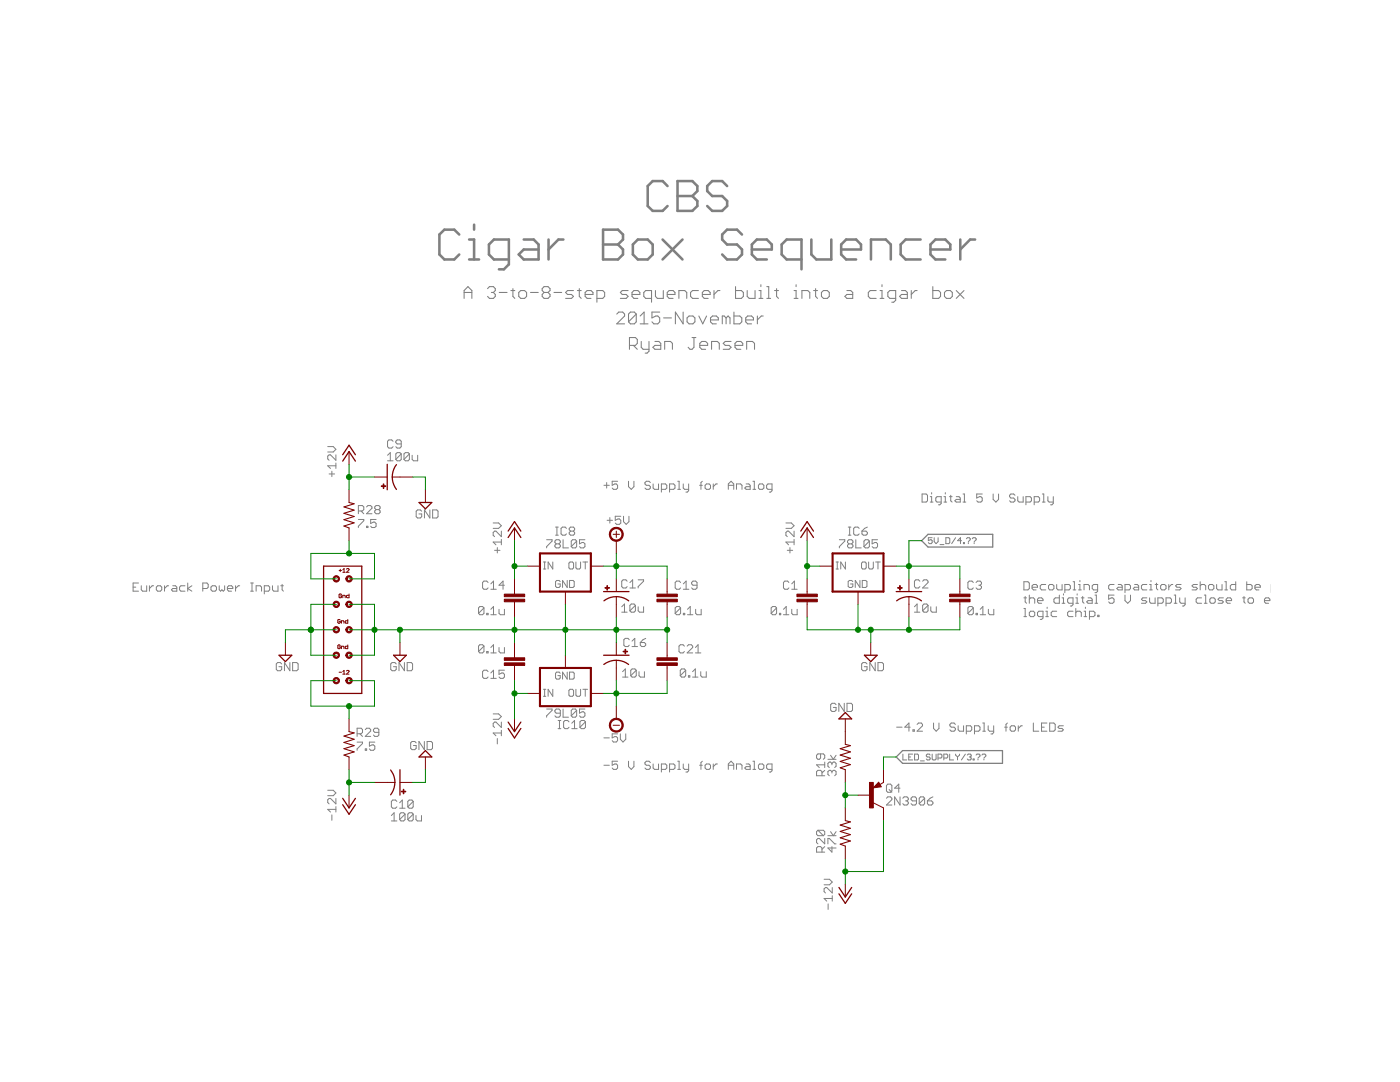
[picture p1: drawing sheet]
<svg xmlns="http://www.w3.org/2000/svg" width="279mm" height="216mm" viewBox="0 0 279 216" stroke-linecap="round" stroke-linejoin="round" font-family="sans-serif">
<g fill="none" stroke="#808080" stroke-width=".2">
<path d="M65.4 89.1h1.1l.5 .6-.5 .5h-1.1M65.7 94.6h1.1M66.2 94v1.1M67 90.8v1l-1-1h-.3l-.3 .2v.6l.3 .2M67 92.4v1.1M67 92.9h-1.6l.6 .6M77.3 90.8l.6-.5v1.6M77.3 91.9h1.1M78.4 88.1l-.2-.3h-.6l-.3 .3v1l.3 .3h.6l.2-.3M80.1 90.6v1.1l-.3 .2h-.5l-.3-.2M80.1 88.6h-.8l-.3-.3v-.2l.3-.3h.5l.3 .3v1l-.3 .3h-.5l-.3-.3M80.1 90.6l-.3-.3h-.5l-.3 .3v1.1"/>
<path d="M80.1 90.6l-1.1 1.1M81.7 90.6v1.1l-.3 .2h-.5l-.3-.2M81.7 90.6l-.3-.3h-.5l-.3 .3v1.1M81.7 90.6l-1.1 1.1M82.3 90.8v.9l.2 .2h.9v-1.1M120.5 96.8h1.1M121.1 96.3v1.1M123.3 96h-1.1v.8l.5-.2h.3l.3 .2v.6l-.3 .2h-.6l-.2-.2M125.4 96v1.1l.6 .5 .5-.5v-1.1M129.8 96.3l-.3-.3h-.5l-.3 .3v.3l.3 .2h.5l.3 .3v.3l-.3 .2h-.5l-.3-.2M130.3 96.6v.8l.3 .2h.8v-1M132 97.6h.8l.3-.2v-.6l-.3-.2h-.8v1.6"/>
<path d="M133.6 97.6h.8l.3-.2v-.6l-.3-.2h-.8v1.6M135.3 96h.2v1.6M135.3 97.6h.5M136.4 96.6v.8l.2 .2h.8M137.4 96.6v1.3l-.2 .3h-.3M139.6 96.8h.6M140.2 96l-.3 .3v1.3M141 96.6h.5l.3 .2v.6l-.3 .2h-.5l-.3-.2v-.6zM142.3 96.6v1M143.2 96.6h-.3l-.6 .5M145.4 96.8h1M145.4 97.6v-1l.5-.6 .5 .6v1"/>
<path d="M147 97.6v-1h.8l.3 .2v.8M148.9 96.6h.5l.3 .2v.8h-.8l-.3-.2 .3-.3h.8M150.3 96h.2v1.6M150.3 97.6h.5M151.6 96.6h.6l.2 .2v.6l-.2 .2h-.6l-.2-.2v-.6zM154.1 97.6h-.8l-.3-.2v-.6l.3-.2h.8v1.3l-.3 .3h-.3M184 98.6h.8l.3 .2v1.1l-.3 .3h-.8zM185.7 99.1h.2v1.1M185.9 98.3v.3M188.4 99.1h.3v1.1M188.7 98.3v.3M189.5 99.1h.5"/>
<path d="M189.7 98.8v1.1l.3 .3M190.8 99.1h.6l.2 .3v.8h-.8l-.2-.3 .2-.2h.8M192.2 98.6h.3v1.6M196 98.6h-1.1v.8l.6-.3h.2l.3 .3v.5l-.3 .3h-.5l-.3-.3M198.2 98.6v1.1l.6 .5 .5-.5v-1.1M202.6 98.8l-.3-.2h-.6l-.2 .2v.3l.2 .3h.6l.3 .3v.2l-.3 .3h-.6l-.2-.3M203.1 99.1v.8l.3 .3h.8v-1.1M208 98.6h.3v1.6M209.1 99.1v.8l.3 .3h.8M210.2 99.1v1.4l-.3 .2h-.2M26.6 117.2h.5M27.6 116.3h-1v1.7h1"/>
<path d="M28.2 116.9v.8l.3 .3h.8v-1.1M29.8 116.9v1.1M30.6 116.9h-.2l-.6 .5M31.2 117.2l.3-.3h.5l.3 .3v.5l-.3 .3h-.5l-.3-.3zM32.8 116.9v1.1M33.7 116.9h-.3l-.6 .5M34.5 116.9h.5l.3 .3v.8h-.8l-.3-.3 .3-.3h.8M36.9 116.9h-.8l-.3 .3v.5l.3 .3h.8M37.5 116.3v1.7M38.3 116.9l-.8 .5 .8 .6M40.5 117.4h.8l.3-.2v-.6l-.3-.3h-.8v1.7M42.1 117.2l.3-.3h.5l.3 .3v.5l-.3 .3h-.5l-.3-.3z"/>
<path d="M43.8 116.9v.8l.2 .3 .3-.3 .3 .3 .2-.3v-.8M45.4 117.4h1.1v-.2l-.3-.3h-.5l-.3 .3v.5l.3 .3h.5M47 116.9v1.1M47.8 116.9h-.2l-.6 .5M50 116.3h.6M50 118h.6M50.3 116.3v1.7M51.1 118v-1.1h.8l.3 .3v.8M52.7 118h.9l.2-.3v-.5l-.2-.3h-.9v1.6M54.4 116.9v.8l.3 .3h.8v-1.1M56 116.9h.6M56.3 116.6v1.1l.3 .3"/>
<path d="M71.5 103.7h1.1v.2l-1.1 1.1v.3M71.5 102h.8l.3-.3v-.5l-.3-.3h-.8v1.6M72.1 102l.5 .5M73.2 105h.2v.3h-.2zM73.2 101.2l.2-.3h.6l.2 .3v.2l-1 1.1h1M75.1 103.7h-1.1v.8l.5-.3h.3l.3 .3v.5l-.3 .3h-.6l-.2-.3M75.1 101.7l-.3-.3v-.2l.3-.3h.5l.3 .3v.2l-.3 .3M75.1 101.7l-.3 .3v.2l.3 .3h.5l.3-.3v-.2l-.3-.3M75.1 101.7h.5M84.2 102l-.3-.3h-.6l-.2 .3v1.1l.2 .3h.6l.3-.3v-.5h-.6M85.8 101.7v1.7l-1.1-1.7v1.7M86.3 101.7h.9l.2 .3v1.1l-.2 .3h-.9z"/>
<path d="M97.4 116.2l-.3-.2h-.5l-.3 .2v1.1l.3 .3h.5l.3-.3M98 116.5l.5-.5v1.6M98 117.6h1M98.4 104.4h1.1l.6 .5-.6 .5h-1.1M98.7 109.8h1.1M99.3 109.3v1M100.1 108.2h-1.7l.6 .5M100.1 106v1.1l-1.1-1.1h-.3l-.3 .3v.5l.3 .3M100.1 107.6v1.1M100.7 116.8h-1.1l.8-.8v1.6M108.5 113.5h.4M108.5 112.1h.4"/>
<path d="M108.7 112.1v1.4M109.1 107.7h1.1v.3l-1.1 1.1v.2M110.3 112.1v1.4l-.9-1.4v1.4M110.9 106.8h.5M110.9 105.2h.5M111 108.5l-.3-.3v-.2l.3-.3h.5l.3 .3v.2l-.3 .3M111 108.5l-.3 .3v.3l.3 .2h.5l.3-.2v-.3l-.3-.3M111 108.5h.5M111.1 105.2v1.6M111.8 116.1l-.2-.3h-.5l-.2 .3v.9l.2 .2h.5l.2-.2v-.5h-.5M112.4 107.7v1.6h1.1M113.1 105.4l-.3-.2h-.6l-.2 .2v1.1l.2 .3h.6l.3-.3"/>
<path d="M113.2 115.8v1.4l-.9-1.4v1.4M113.5 112.4l.3-.3h.4l.3 .3v.9l-.3 .2h-.4l-.3-.2zM113.7 115.8h.7l.2 .3v.9l-.2 .2h-.7zM113.9 106h.5M113.9 106l-.3 .3v.2l.3 .3h.5l.3-.3v-.2l-.3-.3M113.9 106l-.3-.3v-.3l.3-.2h.5l.3 .2v.3l-.3 .3M114.9 112.1v1.2l.3 .2h.4l.3-.2v-1.2M115.1 108l-.3-.3h-.5l-.3 .3v1.1M115.1 108v1.1l-.3 .2h-.5l-.3-.2M115.1 108l-1.1 1.1M116.3 112.1h1M116.7 107.7h-1v.8l.5-.3h.3l.2 .3v.6l-.2 .2h-.6l-.2-.2"/>
<path d="M116.8 112.1v1.4M121.2 103.8h1M121.7 103.3v1.1M123.9 103h-1.1v.8l.5-.3h.3l.3 .3v.6l-.3 .2h-.5l-.3-.2M124.4 103v1.1l.6 .5 .5-.5v-1.1M125.2 116l-.3-.3h-.5l-.3 .3v1.1l.3 .2h.5l.3-.2M125.7 117.3h1.1M125.7 116.2l.6-.5v1.6M127.4 115.7h1v.3l-1 1.1v.2M135.8 116.2l-.2-.2h-.6l-.3 .2v1.1l.3 .3h.6l.2-.3M136.4 117.6h1.1M136.4 116.5l.5-.5v1.6"/>
<path d="M139.1 116.8h-.8l-.3-.3v-.3l.3-.2h.5l.3 .2v1.1l-.3 .3h-.5l-.3-.3M156.8 104.4h1.1l.6 .5-.6 .5h-1.1M157.1 109.8h1.1M157.4 116.2l-.2-.2h-.6l-.2 .2v1.1l.2 .3h.6l.2-.3M157.6 109.3v1M158 117.6h1.1M158 116.5l.5-.5v1.6M158.5 108.2h-1.7l.6 .5M158.5 106v1.1l-1.1-1.1h-.3l-.3 .3v.5l.3 .3M158.5 107.6v1.1M166.9 113.5h.4M166.9 112.1h.4"/>
<path d="M167.1 112.1v1.4M167.5 107.7h1.1v.3l-1.1 1.1v.2M168.7 112.1v1.4l-.9-1.4v1.4M169.3 106.8h.5M169.3 105.2h.5M169.4 108.5l-.3-.3v-.2l.3-.3h.6l.2 .3v.2l-.2 .3M169.4 108.5l-.3 .3v.3l.3 .2h.6l.2-.2v-.3l-.2-.3M169.4 108.5h.6M169.6 105.2v1.6M170.2 116.1l-.2-.3h-.5l-.2 .3v.9l.2 .2h.5l.2-.2v-.5h-.5M170.8 107.7v1.6h1.1M171.5 105.4l-.3-.2h-.6l-.2 .2v1.1l.2 .3h.6l.3-.3"/>
<path d="M171.6 115.8v1.4l-.9-1.4v1.4M171.9 112.4l.3-.3h.4l.3 .3v.9l-.3 .2h-.4l-.3-.2zM172 106h.8l.3 .3v.2l-.3 .3h-.5l-.3-.3zM172.1 115.8h.7l.2 .3v.9l-.2 .2h-.7zM173.1 105.2l-.5 .2-.6 .6M173.4 112.1v1.2l.2 .2h.5l.2-.2v-1.2M173.5 108l-.3-.3h-.5l-.3 .3v1.1M173.5 108v1.1l-.3 .2h-.5l-.3-.2M173.5 108l-1.1 1.1M174.8 112.1h.9M175.1 107.7h-1v.8l.5-.3h.3l.2 .3v.6l-.2 .2h-.6l-.2-.2M175.2 112.1v1.4"/>
<path d="M183.6 116l-.3-.3h-.5l-.3 .3v1.1l.3 .2h.5l.3-.2M184.1 116l.3-.3h.6l.2 .3v.2l-1.1 1.1h1.1M185.7 100.2h.5M186 107.3h-.7v.6l.4-.2 .3 .2v.4l-.2 .2h-.3l-.2-.2M186.4 107.3v.8l.4 .4 .4-.4v-.8M187.6 108.7h.8M187.8 100.2h-.8l-.2-.3v-.5l.2-.3h.8v1.4l-.2 .2h-.3M188.4 100.2h.5M188.8 107.3h.6l.1 .2v.8l-.1 .2h-.6zM190.7 107.3l-.8 1.2M191.9 107.9h-.8l.6-.6v1.2M192.2 100.2h.5"/>
<path d="M192.3 108.3h.2v.2h-.2zM192.9 107.5l.2-.2h.3l.2 .2v.2l-.3 .4M193.3 108.3v.2M194 107.5l.2-.2h.4l.2 .2v.2l-.4 .4M194.2 116.2l-.2-.2h-.6l-.2 .2v1.1l.2 .3h.6l.2-.3M194.4 108.3v.2M194.8 116.2l.3-.2h.5l.3 .2v.3l-.3 .3M195.3 116.8h.3M195.6 116.8l.3 .3v.2l-.3 .3h-.5l-.3-.3M204.3 116.1h.8l.3 .3v1l-.3 .3h-.8zM204.3 119.3h.6M204.6 119v1.1l.3 .3"/>
<path d="M204.7 100.2h.9l.2-.3v-.5l-.2-.3h-.9v1.6M205.4 118.7v1.7M205.4 119.6l.3-.3h.5l.3 .3v.8M206 117.2h1.1v-.3l-.3-.3h-.6l-.2 .3v.5l.2 .3h.6M206.4 100.2h.8l.3-.3v-.5l-.3-.3h-.8v1.6M207.1 119.8h1.1v-.2l-.3-.3h-.6l-.2 .3v.5l.2 .3h.6M208 100.2h.6M208.7 116.6h-.8l-.3 .3v.5l.3 .3h.8M209.5 116.6h.6l.2 .3v.5l-.2 .3h-.6l-.2-.3v-.5zM210.9 116.6v.8l.3 .3h.8v-1.1M211.4 118.7v1.7h-.8l-.3-.3v-.5l.3-.3h.8M212 119.3h.2v1.1"/>
<path d="M212.2 118.5v.2M212.5 117.7h.8l.3-.3v-.5l-.3-.3h-.8v1.7M214.2 117.7h.5M214.2 116.1h.2v1.6M214.7 119.3h.3v1.1M215 118.5v.2M215.2 117.7h.6M215.2 116.6h.3v1.1M215.5 115.8v.3M215.8 119.3h.5M216.1 119v1.1l.2 .3M216.3 117.7v-1.1h.8l.3 .3v.8"/>
<path d="M217.1 119.3h.6l.3 .3v.8h-.9l-.2-.3 .2-.3h.9M218.5 118.7h.3v1.7M219.1 117.7h-.9l-.2-.3v-.5l.2-.3h.9v1.4l-.3 .3h-.3M222.3 116.6h-.8l-.2 .3v.5l.2 .3h.8M222.3 118.7h-1v.9l.5-.3h.3l.2 .3v.5l-.2 .3h-.6l-.2-.3M223.2 116.6h.5l.3 .3v.8h-.8l-.3-.3 .3-.2h.8M224.5 117.7h.8l.3-.3v-.5l-.3-.3h-.8v1.7M224.5 118.7v1.1l.6 .6 .5-.6v-1.1M226.4 116.6h.6l.2 .3v.8h-.8l-.2-.3 .2-.2h.8M228.9 116.6h-.8l-.3 .3v.5l.3 .3h.8M228.9 119.3h-.8l-.3 .3 .3 .2h.5l.3 .3-.3 .3h-.8M229.4 117.7h.6"/>
<path d="M229.4 116.6h.3v1.1M229.4 119.3v.8l.3 .3h.8v-1.1M229.7 115.8v.3M230.5 116.6h.6M230.8 116.4v1l.3 .3M231.9 116.6h.5l.3 .3v.5l-.3 .3h-.5l-.3-.3v-.5zM233.3 116.6v1.1M234.1 116.6h-.3l-.5 .6M234.3 118.7h.3v1.7M235.4 119.3v.8l.3 .3h.8M235.7 116.6h-.8l-.3 .3 .3 .3h.5l.3 .2-.3 .3h-.8M236.5 119.3v1.3l-.3 .3h-.2"/>
<path d="M239 116.6h-.8l-.3 .3 .3 .3h.5l.3 .2-.3 .3h-.8M239.5 116.9l.3-.3h.5l.3 .3v.8M239.5 116.1v1.6M239.8 119.3h-.8l-.3 .3v.5l.3 .3h.8M240.3 118.7h.3v1.7M241.4 116.6h.6l.3 .3v.5l-.3 .3h-.6l-.2-.3v-.5zM241.7 119.3h.6l.2 .3v.5l-.2 .3h-.6l-.3-.3v-.5zM242.8 116.6v.8l.3 .3h.8v-1.1M244.2 119.3h-.8l-.3 .3 .3 .2h.5l.3 .3-.3 .3h-.8M244.4 117.7h.6M244.4 116.1h.3v1.6M244.7 119.8h1.1v-.2l-.3-.3h-.5l-.3 .3v.5l.3 .3h.5"/>
<path d="M246.6 116.1v1.6h-.8l-.3-.3v-.5l.3-.3h.8M248 119.3h.5M248.3 119v1.1l.2 .3M248.8 116.1v1.6h.8l.3-.3v-.5l-.3-.3h-.8M249.3 119.3h.6l.3 .3v.5l-.3 .3h-.6l-.2-.3v-.5zM250.4 117.2h1.1v-.3l-.3-.3h-.5l-.3 .3v.5l.3 .3h.5M252.3 119.8h1.1v-.2l-.2-.3h-.6l-.3 .3v.5l.3 .3h.6M56.2 132.5l-.3-.3h-.5l-.3 .3v1.1l.3 .2h.5l.3-.2v-.6h-.5M57.8 132.2v1.6l-1-1.6v1.6M58.4 132.2h.8l.3 .3v1.1l-.3 .2h-.8zM79.1 132.5l-.3-.3h-.5l-.3 .3v1.1l.3 .2h.5l.3-.2v-.6h-.6M80.7 132.2v1.6l-1.1-1.6v1.6"/>
<path d="M81.3 132.2h.8l.2 .3v1.1l-.2 .2h-.8zM96.6 121.3l-.3-.3h-.5l-.3 .3v1.1M96.6 128.9l-.3-.2h-.5l-.3 .2v1.1M96.6 121.3v1.1l-.3 .3h-.5l-.3-.3M96.6 128.9v1.1l-.3 .3h-.5l-.3-.3M96.6 121.3l-1.1 1.1M96.6 128.9l-1.1 1.1M97.1 122.4h.3v.3h-.3zM97.1 130h.3v.3h-.3zM97.4 134l-.3-.3h-.5l-.3 .3v1.1l.3 .3h.5l.3-.3M98 122.7h1M98 121.6l.5-.6v1.7"/>
<path d="M98 129.2l.5-.5v1.6M98 134.3l.5-.6v1.7M98 130.3h1M98 135.4h1M99.6 121.6v.8l.3 .3h.8v-1.1M99.6 129.2v.8l.3 .3h.8v-1.1M100.7 133.7h-1.1v.9l.5-.3h.3l.3 .3v.5l-.3 .3h-.5l-.3-.3M108.5 137.5h.4M108.5 138.9h.4M108.7 137.5v1.4M110.3 137.5v1.4l-.9-1.4v1.4M111.8 134.3l-.2-.2h-.5l-.2 .2v1l.2 .2h.5l.2-.2v-.5h-.5"/>
<path d="M113.2 134.1v1.4l-.9-1.4v1.4M113.7 134.1h.7l.2 .2v1l-.2 .2h-.7zM113.8 137.5h.4l.3 .3v.9l-.3 .2h-.4l-.3-.2v-.9zM114.9 137.5v1.2l.3 .2h.4l.3-.2v-1.2M116.3 137.5h1M116.8 137.5v1.4M124.1 121.1l.5-.6v1.7M124.1 122.2h1.1M124.2 134l.6-.5v1.6M124.2 135.1h1.1M125.6 127.7l-.3-.3h-.5l-.3 .3v1l.3 .3h.5l.3-.3M126.1 129h1.1"/>
<path d="M126.1 127.9l.6-.5v1.6M126.8 120.8v1.1l-.3 .3h-.5l-.3-.3M126.8 120.8l-.3-.3h-.5l-.3 .3v1.1M126.8 120.8l-1.1 1.1M127 133.8v1l-.3 .3h-.5l-.3-.3M127 133.8l-.3-.3h-.5l-.3 .3v1M127 133.8l-1.1 1M127.4 121.1v.8l.2 .3h.8v-1.1M127.5 134v.8l.3 .3h.8v-1.1M127.8 128.2h.8l.3 .3v.2l-.3 .3h-.5l-.3-.3zM128.9 127.4l-.6 .3-.5 .5M135.8 121.3l-.2-.3h-.6l-.3 .3v1.1"/>
<path d="M135.8 121.3v1.1l-.2 .3h-.6l-.3-.3M135.8 121.3l-1.1 1.1M136.4 122.4h.3v.3h-.3zM136.6 128.9l-.3-.2h-.5l-.3 .2v1.1l.3 .3h.5l.3-.3M136.8 133.8v1l-.2 .3h-.6l-.2-.3M136.8 133.8l-.2-.3h-.6l-.2 .3v1M136.8 133.8l-1 1M137.1 128.9l.3-.2h.6l.2 .2v.3l-1.1 1.1h1.1M137.2 122.7h1.1M137.2 121.6l.6-.6v1.7M137.4 134.8h.3v.3h-.3zM138.2 135.1h1.1"/>
<path d="M138.2 134l.6-.5v1.6M138.8 130.3h1.1M138.8 129.2l.5-.5v1.6M138.8 121.6v.8l.3 .3h.8v-1.1M139.8 134v.8l.3 .3h.8v-1.1M155 121.3l-.3-.3h-.5l-.3 .3v1.1M155 121.3v1.1l-.3 .3h-.5l-.3-.3M155 121.3l-1.1 1.1M155.6 122.4h.2v.3h-.2zM156.4 122.7h1M156.4 121.6l.5-.6v1.7M158 121.6v.8l.3 .3h.8v-1.1"/>
<path d="M173 132.5l-.2-.3h-.6l-.2 .3v1.1l.2 .2h.6l.2-.2v-.6h-.5M174.7 132.2v1.6l-1.1-1.6v1.6M175.2 132.2h.8l.3 .3v1.1l-.3 .2h-.8zM182.5 122.2h1.1M182.5 121.1l.5-.6v1.7M185.2 120.8l-.2-.3h-.6l-.3 .3v1.1M185.2 120.8v1.1l-.2 .3h-.6l-.3-.3M185.2 120.8l-1.1 1.1M185.8 121.1v.8l.2 .3h.9v-1.1M194.2 121.3l-.2-.3h-.6l-.2 .3v1.1M194.2 121.3v1.1l-.2 .3h-.6l-.2-.3M194.2 121.3l-1 1.1"/>
<path d="M194.8 122.4h.3v.3h-.3zM195.6 122.7h1.1M195.6 121.6l.6-.6v1.7M197.3 121.6v.8l.2 .3h.8v-1.1M204.3 121.4h.3v1.6M204.3 123h.6M205.7 122h.5l.3 .2v.6l-.3 .2h-.5l-.3-.2v-.6zM208.2 123h-.9l-.2-.2v-.6l.2-.2h.9v1.3l-.3 .3h-.3M208.7 123h.5M208.7 122h.3v1M209 121.2v.2M210.9 122h-.8l-.3 .2v.6l.3 .2h.8"/>
<path d="M212 120.4h.5M214.1 120.4h-.8l-.2-.3v-.5l.2-.3h.8v1.3l-.2 .3h-.3M214.1 122h-.8l-.2 .2v.6l.2 .2h.8M214.7 120.4h.5M214.7 122.2l.3-.2h.5l.3 .2v.8M214.7 121.4v1.6M216.3 123h.6M216.3 122h.3v1M216.6 121.2v.2M217.4 123h.8l.3-.2v-.6l-.3-.2h-.8v1.6M218.5 120.4h.6M219.1 122.8h.2v.2h-.2z"/>
<path d="M231.1 120.4h.8l.3-.3v-.5l-.3-.3h-.8v1.6M232.7 120.4h.8l.3-.3v-.5l-.3-.3h-.8v1.6M234.3 120.4h.6M240.3 120.4h.6M65.4 157.7h1.1l.5 .5-.5 .6h-1.1M67 159.3v1.1l-1-1.1h-.3l-.3 .3v.5l.3 .3M71.3 148.1h1v.3l-1 1v.3M71.3 146.4h.8l.2-.3v-.5l-.2-.3h-.8v1.6M71.8 146.4l.5 .5M72.9 145.6l.3-.3h.5l.3 .3v.3l-1.1 1h1.1M72.9 149.4h.3v.3h-.3zM74.8 148.1h-1.1v.8l.8-.3 .3 .3v.5l-.3 .3h-.5l-.3-.3"/>
<path d="M75.6 146.1h-.8l-.3-.2v-.3l.3-.3h.6l.2 .3v1.1l-.2 .2h-.6l-.3-.2M79.2 159.9l-.3-.3h-.5l-.3 .3v1.1l.3 .3h.5l.3-.3M82.5 159.9l-.3-.3h-.5l-.3 .3v1.1M82.5 159.9v1.1l-.3 .3h-.5l-.3-.3M82.5 159.9l-1.1 1.1M83.1 148.2l-.3-.2h-.6l-.2 .2v1.1l.2 .3h.6l.3-.3v-.5h-.6M84.7 148v1.6l-1.1-1.6v1.6M85.2 148h.8l.3 .2v1.1l-.3 .3h-.8zM98.4 142.5h1.1l.6 .5-.6 .5h-1.1M99.3 147.4v1M100.1 144.1v1.1l-1.1-1.1h-.3l-.3 .3v.5l.3 .3M100.1 145.7v1.1"/>
<path d="M100.1 146.3h-1.7l.6 .5M109.1 141.5h1.1v.3l-1.1 1v.3M111.4 145.4h.5M111.4 143.8h.5M111.7 143.8v1.6M111.8 142.3h-.8l-.3-.3v-.2l.3-.3h.5l.3 .3v1l-.3 .3h-.5l-.3-.3M112.4 141.5v1.6h1.1M113.6 144l-.3-.2h-.5l-.3 .2v1.1l.3 .3h.5l.3-.3M114.1 145.4h1.1M114.1 144.3l.6-.5v1.6M115.1 141.8l-.3-.3h-.5l-.3 .3v1M115.1 141.8v1l-.3 .3h-.5l-.3-.3"/>
<path d="M115.1 141.8l-1.1 1M116.7 141.5h-1v.8l.8-.3 .2 .3v.5l-.2 .3h-.6l-.2-.3M116.8 144v1.1l-.2 .3h-.6l-.3-.3M116.8 144l-.2-.2h-.6l-.3 .2v1.1M116.8 144l-1.1 1.1M120.5 152.7h1.1M120.5 147.2h1.1M123.3 146.4h-1.1v.8l.8-.2 .3 .2v.6l-.3 .3h-.6l-.2-.3M123.3 151.9h-1.1v.8l.8-.3 .3 .3v.5l-.3 .3h-.6l-.2-.3M123.8 146.4v1.1l.5 .6 .6-.6v-1.1M125.4 151.9v1.1l.6 .5 .5-.5v-1.1M129.8 152.2l-.3-.3h-.5l-.3 .3v.2l.3 .3h.5l.3 .3v.2l-.3 .3h-.5l-.3-.3"/>
<path d="M130.3 152.4v.8l.3 .3h.8v-1.1M132 153.5h.8l.3-.3v-.5l-.3-.3h-.8v1.7M133.6 153.5h.8l.3-.3v-.5l-.3-.3h-.8v1.7M135.3 151.9h.2v1.6M135.3 153.5h.5M136.4 152.4v.8l.2 .3h.8M137.4 152.4v1.4l-.2 .3h-.3M139.6 152.7h.6M140.2 151.9l-.3 .3v1.3M140.7 152.7l.3-.3h.5l.3 .3v.5l-.3 .3h-.5l-.3-.3zM142.3 152.4v1.1M143.2 152.4h-.3l-.6 .6"/>
<path d="M145.4 153.5v-1.1l.5-.5 .5 .5v1.1M145.4 152.7h1M147 153.5v-1.1h.8l.3 .3v.8M148.9 152.4h.5l.3 .3v.8h-.8l-.3-.3 .3-.2h.8M150.3 151.9h.2v1.6M150.3 153.5h.5M151.4 152.7l.2-.3h.6l.2 .3v.5l-.2 .3h-.6l-.2-.3zM154.1 153.5h-.8l-.3-.3v-.5l.3-.3h.8v1.4l-.3 .3h-.3M163.8 150.4v.8l-.3 .3h-.3l-.2-.3v-.5l.2-.3h1.1l.3 .3v.5l-.3 .3M164 154.8v-.8l-.2-.3h-.6l-.2 .3v.8h1.6M164.6 153.7l-.6 .5M164.6 152.6h-1.6l.5 .6"/>
<path d="M164.6 152.1v1.1M165.2 151.5h1.7M165.8 150.7l.5 .8 .6-.8M166 154l-.2-.3h-.3l-.3 .3v.5l.3 .3M166 152.3l-.2-.2h-.3l-.3 .2v.6l.3 .3M166 154l.3-.3h.3l.3 .3v.5l-.3 .3M166 152.3v.3M166 154v.2M166 152.3l.3-.2h.3l.3 .2v.6l-.3 .3M166.9 140.6l-.3-.3h-.5l-.3 .3v1.1l.3 .3h.5l.3-.3v-.5h-.6M168.5 140.3v1.7l-1.1-1.7v1.7M169 140.3h.9l.2 .3v1.1l-.2 .3h-.9z"/>
<path d="M176.9 159.3l.3-.3h.5l.3 .3v.3l-1.1 1h1.1M176.9 156.7l.3-.2h.5l.3 .2v1.1l-.3 .3h-.5l-.3-.3zM177.4 157.5l.6 .6M178.9 145.1h1.1M179.6 159v1.6l-1.1-1.6v1.6M179.6 157.3h-1.1l.9-.8v1.6M180.2 159.3l.2-.3h.6l.3 .3v.3l-.3 .2M180.2 150.5v1.1h.8M180.7 159.8h.3M181 159.8l.3 .3v.3l-.3 .2h-.6l-.2-.2M181.4 151h.3M181.7 145.1h-1.1l.8-.8v1.6"/>
<path d="M182.1 150.5h-.7v1.1h.7M182.2 145.6h.3v.3h-.3zM182.5 150.5h.6l.2 .2v.7l-.2 .2h-.6zM182.9 159.8h-.8l-.3-.2v-.3l.3-.3h.5l.3 .3v1.1l-.3 .2h-.5l-.3-.2M183 144.5l.3-.2h.6l.2 .2v.3l-1.1 1.1h1.1M183.7 151.8h.8M184.5 159.3v1.1l-.2 .2h-.6l-.2-.2M184.5 159.3l-.2-.3h-.6l-.2 .3v1.1M184.5 159.3l-1 1.1M185.1 159.8h.8l.3 .3v.3l-.3 .2h-.5l-.3-.2zM185.6 150.7l-.2-.2h-.3l-.2 .2 .2 .3h.3l.2 .3-.2 .3h-.3l-.2-.2M186 150.5v.9l.2 .2h.4l.2-.2v-.9"/>
<path d="M186.2 159l-.6 .3-.5 .5M186.3 144.3v1.1l.5 .5 .6-.5v-1.1M187.2 151.3h.6l.2-.3v-.3l-.2-.2h-.6v1.1M188.4 151.3h.6l.1-.3v-.3l-.1-.2h-.6v1.1M189.5 150.5v1.1h.8M190.7 144.5l-.3-.2h-.6l-.2 .2v.3l.2 .3h.6l.3 .3v.2l-.3 .3h-.6l-.2-.3M190.7 150.5v.2l.4 .3M191.1 151v.6M191.2 144.8v.8l.3 .3h.8v-1.1M191.5 150.5v.2l-.4 .3M192.7 150.5l-.8 1.1M192.8 145.9h.9l.2-.3v-.5l-.2-.3h-.9v1.7"/>
<path d="M193 150.7l.2-.2h.4l.2 .2-.2 .3M193.4 151h.2M193.6 151l.2 .3-.2 .3h-.4l-.2-.2M194.2 151.4h.2v.2h-.2zM194.5 145.9h.8l.3-.3v-.5l-.3-.3h-.8v1.7M194.8 150.7l.2-.2h.4l.2 .2v.2l-.4 .4M195.2 151.4v.2M196 150.7l.2-.2h.4l.1 .2v.2l-.3 .4M196.1 145.9h.6M196.1 144.3h.3v1.6M196.4 151.4v.2M197.2 144.8v.8l.3 .3h.8"/>
<path d="M198.3 144.8v1.4l-.3 .3h-.2M200.5 145.1h.5M201 144.3l-.2 .2v1.4M201.8 144.8h.6l.3 .3v.5l-.3 .3h-.6l-.2-.3v-.5zM203.2 144.8v1.1M204 144.8h-.2l-.6 .6M206.2 144.3v1.6h1.1M207.9 145.1h.5M208.9 144.3h-1v1.6h1M209.5 144.3h.8l.3 .2v1.1l-.3 .3h-.8zM212.2 144.8h-.8l-.3 .3 .3 .3h.5l.3 .2-.3 .3h-.8M66.2 162.6v1.1"/>
<path d="M67 161.5h-1.6l.6 .5M67 161v1M78.1 162.7l.6-.5v1.6M78.1 163.8h1.1M79.8 161.3h1M79.8 160.2l.5-.6v1.7M80.8 162.5v1l-.2 .3h-.6l-.2-.3M80.8 162.5l-.2-.3h-.6l-.2 .3v1M80.8 162.5l-1 1M82.5 162.5v1l-.3 .3h-.5l-.3-.3M82.5 162.5l-.3-.3h-.5l-.3 .3v1M82.5 162.5l-1.1 1"/>
<path d="M83 162.7v.8l.3 .3h.8v-1.1M163.2 165.7h1.1l.3 .2v.6l-.3 .3M163.2 165.7l-.2 .2v.6l.2 .3h1.1M163.2 165.7l1.1 1.1M164 170v-.8l-.2-.3h-.6l-.2 .3v.8h1.6M164.5 175.5h1l.6 .5-.6 .6h-1M164.6 167.3v1.1l-1.1-1.1h-.3l-.2 .3v.5l.2 .3M164.6 168.9l-.6 .6M165.2 168.4v-1.1h.3l1.1 1.1h.3M165.2 166.8h1.7M165.8 165.9l.5 .9 .6-.9M166 168.9v1.1l-.8-.8h1.7"/>
<path d="M166.1 179.3h-1.6l.5 .5M166.1 177.1v1.1l-1.1-1.1h-.3l-.2 .3v.5l.2 .3M166.1 178.7v1.1M165.3 180.4v1.1"/>
</g>
<g fill="none" stroke="#808080" stroke-width=".51">
<path d="M133.2 37.1l-1-1h-1.9l-1 1v4l1 1h1.9l1-1M135.2 36.1h3l1 1v1l-1 1 1 1v1l-1 1h-3zM135.2 39.1h3M145.1 37.1l-1-1h-2l-1 1v1l1 1h2l1 1v1l-1 1h-2l-1-1M91.7 46.8l-1-1h-2l-1 1v4l1 1h2l1-1M93.6 51.8h2M93.6 47.8h1v4M94.6 44.8v1M101.6 51.8h-3l-1-1v-2l1-1h3v4.9l-1 1h-1M104.5 47.8h2l1 1v3h-3l-1-1 1-1h3M109.5 47.8v4M112.4 47.8h-1l-1.9 2"/>
<path d="M120.4 45.8h2.9l1 1v1l-1 1 1 1v1l-1 1h-2.9zM120.4 48.8h2.9M127.3 47.8h2l1 1v2l-1 1h-2l-1-1v-2zM132.2 47.8l4 4M136.2 47.8l-4 4M148.1 46.8l-1-1h-2l-1 1v1l1 1h2l1 1v1l-1 1h-2l-1-1M150.1 49.8h3.9v-1l-1-1h-2l-.9 1v2l.9 1h2M160 51.8h-3l-1-1v-2l1-1h3v5.9M161.9 47.8v3l1 1h3v-4M167.9 49.8h3.9v-1l-.9-1h-2l-1 1v2l1 1h2M173.8 51.8v-4h3l1 1v3M183.7 47.8h-3l-1 1v2l1 1h3"/>
<path d="M185.7 49.8h4v-1l-1-1h-2l-1 1v2l1 1h2M191.6 47.8v4M194.6 47.8h-1l-2 2"/>
</g>
<g fill="none" stroke="#808080" stroke-width=".21">
<path d="M92.6 59.5v-1.5l.8-.8 .8 .8v1.5M92.6 58.4h1.6M97.3 57.6l.4-.4h.8l.3 .4v.4l-.3 .4M98.1 58.4h.4M98.5 58.4l.3 .4v.3l-.3 .4h-.8l-.4-.4M99.6 58.4h1.6M102 58h.7M102.4 57.6v1.5l.3 .4M103.5 58.4l.4-.4h.8l.4 .4v.7l-.4 .4h-.8l-.4-.4zM105.9 58.4h1.5M108.6 58.4h.8M108.6 58.4l-.4-.4v-.4l.4-.4h.8l.4 .4v.4l-.4 .4"/>
<path d="M108.6 58.4l-.4 .4v.3l.4 .4h.8l.4-.4v-.3l-.4-.4M110.6 58.4h1.5M114.4 58h-1.1l-.4 .4 .4 .4h.7l.4 .3-.4 .4h-1.1M115.2 58h.8M115.6 57.6v1.5l.4 .4M116.8 58.8h1.5v-.4l-.4-.4h-.7l-.4 .4v.7l.4 .4h.7M119.1 59.5h1.2l.4-.4v-.7l-.4-.4h-1.2v2.3M125.3 58h-1.1l-.4 .4 .4 .4h.8l.3 .3-.3 .4h-1.2M126.1 58.8h1.6v-.4l-.4-.4h-.8l-.4 .4v.7l.4 .4h.8M130 59.5h-1.1l-.4-.4v-.7l.4-.4h1.1v2.3M130.8 58v1.1l.4 .4h1.2v-1.5M133.2 58.8h1.5v-.4l-.4-.4h-.8l-.3 .4v.7l.3 .4h.8"/>
<path d="M135.5 59.5v-1.5h1.2l.4 .4v1.1M139.4 58h-1.2l-.4 .4v.7l.4 .4h1.2M140.2 58.8h1.5v-.4l-.4-.4h-.8l-.3 .4v.7l.3 .4h.8M142.5 58v1.5M143.7 58h-.4l-.8 .8M146.8 57.2v2.3h1.2l.4-.4v-.7l-.4-.4h-1.2M149.1 58v1.1l.4 .4h1.2v-1.5M151.5 59.5h.8M151.5 58h.3v1.5M151.8 56.8v.4M153 57.2h.4v2.3M153 59.5h.8"/>
<path d="M154.6 58h.8M155 57.6v1.5l.4 .4M158.5 59.5h.8M158.5 58h.4v1.5M158.9 56.8v.4M160 59.5v-1.5h1.2l.4 .4v1.1M162.4 58h.8M162.8 57.6v1.5l.4 .4M163.9 58.4l.4-.4h.8l.4 .4v.7l-.4 .4h-.8l-.4-.4zM169 58h.8l.4 .4v1.1h-1.2l-.4-.4 .4-.3h1.2M174.9 58h-1.2l-.4 .4v.7l.4 .4h1.2M175.6 59.5h.8"/>
<path d="M175.6 58h.4v1.5M176 56.8v.4M178.8 59.5h-1.2l-.4-.4v-.7l.4-.4h1.2v1.9l-.4 .4h-.4M179.9 58h.8l.4 .4v1.1h-1.2l-.4-.4 .4-.3h1.2M181.9 58v1.5M183 58h-.4l-.7 .8M186.2 57.2v2.3h1.1l.4-.4v-.7l-.4-.4h-1.1M188.5 58.4l.4-.4h.8l.4 .4v.7l-.4 .4h-.8l-.4-.4zM190.8 58l1.6 1.5M192.4 58l-1.6 1.5M123.1 62.7l.4-.4h.8l.4 .4v.4l-1.6 1.5h1.6M125.6 68.9h1.2l.4-.4v-.8l-.4-.3h-1.2v2.3"/>
<path d="M126.4 68.9l.8 .8M127 62.7v1.5l-.4 .4h-.8l-.4-.4M127 62.7l-.4-.4h-.8l-.4 .4v1.5M127 62.7l-1.6 1.5M127.8 64.6h1.5M127.8 63.1l.7-.8v2.3M128 68.1v1.2l.4 .4h1.1M129.5 68.1v2l-.4 .4h-.3M130.7 68.1h.8l.4 .4v1.2h-1.2l-.4-.4 .4-.4h1.2M131.7 62.3h-1.6v1.1l.8-.3h.4l.4 .3v.8l-.4 .4h-.8l-.4-.4M132.4 63.4h1.6M132.7 69.7v-1.6h1.1l.4 .4v1.2"/>
<path d="M136.3 62.3v2.3l-1.5-2.3v2.3M137.1 63.4l.4-.3h.8l.4 .3v.8l-.4 .4h-.8l-.4-.4zM138.1 67.4h.8M138.5 67.4v1.9l-.4 .4h-.4l-.4-.4M139.5 63.1l.8 1.5 .7-1.5M139.7 68.9h1.5v-.4l-.4-.4h-.7l-.4 .4v.8l.4 .4h.7M141.8 63.8h1.6v-.4l-.4-.3h-.8l-.4 .3v.8l.4 .4h.8M142 69.7v-1.6h1.2l.4 .4v1.2M144.9 63.4l-.4-.3h-.4v1.5M144.9 63.4v1.2M144.9 63.4l.4-.3 .4 .3v1.2M145.9 68.1h-1.2l-.4 .4 .4 .4h.8l.4 .4-.4 .4h-1.2"/>
<path d="M146.5 62.3v2.3h1.1l.4-.4v-.8l-.4-.3h-1.1M146.7 68.9h1.5v-.4l-.4-.4h-.7l-.4 .4v.8l.4 .4h.7M148.8 63.8h1.6v-.4l-.4-.3h-.8l-.4 .3v.8l.4 .4h.8M149 69.7v-1.6h1.2l.4 .4v1.2M151.2 63.1v1.5M152.3 63.1h-.4l-.7 .7"/>
</g>
<path d="M183.9 107.9l1.3-1.3h12.9v2.6h-12.9zM178.9 151l1.2-1.2h20v2.5h-20z" fill="none" stroke="#808080" stroke-width=".25"/>
<g fill="none" stroke="#800000" stroke-width=".25">
<path d="M68.4 92l1.3-1.9 1.2 1.9M68.4 90.7l1.3-1.9 1.2 1.9M77.3 92.6v5.1M79.1 92.7a4 4 0 0 0 0 5M64.6 113h7.6v25.4h-7.6zM83.6 100.3h2.6l-1.3 1.2zM101.4 107.3l1.3-2 1.2 2M101.4 106l1.3-1.9 1.2 1.9M120.5 118h5M120.5 119.9a4 4 0 0 1 5 0M159.8 107.3l1.3-2 1.2 2M159.8 106l1.3-1.9 1.2 1.9"/>
<path d="M178.9 118h5M178.9 119.9a4 4 0 0 1 5 0M55.7 130.7h2.5l-1.2 1.3zM78.5 130.7h2.6l-1.3 1.3zM120.5 130.7h5M123 131.7l-1.1 .2-1.4 .7M123 131.8l1.5 .3 1 .5M172.5 130.7h2.5l-1.2 1.3zM68.4 159.3l1.3 1.9 1.2-1.9M78 153.6a3.9 3.9 0 0 1 .8 2.5M78.8 156.1l-.3 1.6-.5 .9M79.8 153.6v5.1"/>
<path d="M84.9 149.8l1.3 1.2h-2.6zM101.4 144.1l1.3 1.9 1.2-1.9M101.4 145.4l1.3 1.9 1.2-1.9M168.7 142.2l1.3 1.2h-2.6zM175.3 156.8h-.4l.4-.3 .3 .4-1.1 .1 .8-.7 .4 .6M68.4 160.6l1.3 1.9 1.2-1.9M167.4 177.1l1.3 1.9 1.3-1.9M167.4 178.4l1.3 1.9 1.3-1.9"/>
</g>
<g fill="#800000" stroke="#800000" stroke-width=".2">
<path d="M69.2 125.2a.63 .63 0 0 1 1 .2 .63 .63 0 0 1-.4 .9 .63 .63 0 0 1-.8-.6h.3a.39 .39 0 0 1 .5-.4 .39 .39 0 0 1 .1 .7 .39 .39 0 0 1-.6-.2v-.1h-.3z" fill-rule="evenodd"/>
<path d="M69.2 115.1a.63 .63 0 0 1 1 .1 .63 .63 0 0 1-.4 .9 .63 .63 0 0 1-.8-.6h.3a.39 .39 0 0 1 .5-.3 .39 .39 0 0 1 .1 .6 .39 .39 0 0 1-.6-.1v-.2h-.3z" fill-rule="evenodd"/>
<path d="M69.2 135.4a.64 .64 0 0 1 1 .1 .64 .64 0 0 1-.4 .9 .64 .64 0 0 1-.8-.6h.3a.39 .39 0 0 1 .5-.3 .39 .39 0 0 1 .1 .6 .39 .39 0 0 1-.6-.1v-.2h-.3z" fill-rule="evenodd"/>
<path d="M69.2 120.1a.63 .63 0 0 1 1 .2 .63 .63 0 0 1-.4 .9 .63 .63 0 0 1-.8-.6h.3a.39 .39 0 0 1 .5-.3 .39 .39 0 0 1 .1 .6 .39 .39 0 0 1-.6-.2v-.1h-.3z" fill-rule="evenodd"/>
<path d="M66.7 125.2a.63 .63 0 0 1 1 .2 .63 .63 0 0 1-.4 .9 .63 .63 0 0 1-.8-.6h.2a.39 .39 0 0 1 .6-.4 .39 .39 0 0 1 .1 .7 .39 .39 0 0 1-.6-.2l-.1-.1h-.2z" fill-rule="evenodd"/>
<path d="M66.7 120.1a.63 .63 0 0 1 1 .2 .63 .63 0 0 1-.4 .9 .63 .63 0 0 1-.8-.6h.2a.39 .39 0 0 1 .6-.3 .39 .39 0 0 1 .1 .6 .39 .39 0 0 1-.6-.2l-.1-.1h-.2z" fill-rule="evenodd"/>
<path d="M69.2 130.3a.64 .64 0 0 1 1 .1 .64 .64 0 0 1-.4 1 .64 .64 0 0 1-.8-.7h.3a.39 .39 0 0 1 .5-.3 .39 .39 0 0 1 .1 .7 .39 .39 0 0 1-.6-.2v-.2h-.3z" fill-rule="evenodd"/>
<path d="M66.7 130.3a.64 .64 0 0 1 1 .1 .64 .64 0 0 1-.4 1 .64 .64 0 0 1-.8-.7h.2a.39 .39 0 0 1 .6-.3 .39 .39 0 0 1 .1 .7 .39 .39 0 0 1-.6-.2l-.1-.2h-.2z" fill-rule="evenodd"/>
<path d="M66.7 135.4a.64 .64 0 0 1 1 .1 .64 .64 0 0 1-.4 .9 .64 .64 0 0 1-.8-.6h.2a.39 .39 0 0 1 .6-.3 .39 .39 0 0 1 .1 .6 .39 .39 0 0 1-.6-.1l-.1-.2h-.2z" fill-rule="evenodd"/>
<path d="M66.7 115.1a.63 .63 0 0 1 1 .1 .63 .63 0 0 1-.4 .9 .63 .63 0 0 1-.8-.6h.2a.39 .39 0 0 1 .6-.3 .39 .39 0 0 1 .1 .6 .39 .39 0 0 1-.6-.1l-.1-.2h-.2z" fill-rule="evenodd"/>
<path d="M122 143.7a1.4 1.4 0 0 1 2.2 .2 1.4 1.4 0 0 1-.8 2.1 1.4 1.4 0 0 1-1.8-1.3h.3a1.14 1.14 0 0 1 1.6-.9 1.14 1.14 0 0 1 .2 1.9 1.14 1.14 0 0 1-1.8-.7v-.3h-.3z" fill-rule="evenodd"/>
<path d="M122 105.7a1.4 1.4 0 0 1 2.2 .2 1.4 1.4 0 0 1-.8 2 1.4 1.4 0 0 1-1.8-1.3h.3a1.14 1.14 0 0 1 1.6-.9 1.14 1.14 0 0 1 .2 1.9 1.14 1.14 0 0 1-1.8-.7v-.3h-.3z" fill-rule="evenodd"/>
</g>
<g fill="none" stroke="#800000" stroke-width=".2">
<path d="M69.7 90.1v2.5M69.7 97.7v2.6M74.7 95.2h2.6M78.3 95.2h4.1M84.9 97.7v2.6M67.7 113.8h.5M67.9 113.6v.5M68.2 118.7l-.2-.2-.3 .2v.4l.3 .2 .2-.4h-.3M68.4 113.7l.3-.2v.7M68.4 114.2h.5M68.4 119.3v-.5l.5 .1v.4M69.2 113.6l.1-.1 .4 .1-.5 .6h.5"/>
<path d="M69.7 105.3v2.6M69.7 118.5v.8l-.5-.2 .1-.3h.4M102.7 105.3v2.6M102.7 115.5v3.1M105.2 113h2.6M112.8 118v2.6M117.9 113h2.6M122.4 106.6h1.2M123 106v1.3M123 107.9v2.5M123 115.5v2.5M123 119.1v4"/>
<path d="M133.1 115.5v3.1M161.1 105.3v2.6M161.1 115.5v3.1M163.6 113h2.6M171.2 118v2.6M176.3 113h2.6M181.4 115.5v2.5M181.4 119.1v4M191.6 115.5v3.1M57 128.2v2.5M67.7 134.1h.5M67.9 123.7l-.1-.1-.4 .1v.5l.4 .2 .1-.4h-.3"/>
<path d="M67.9 128.8l-.1-.1-.4 .1v.5l.4 .1 .1-.3h-.3M68.2 124.4v-.5h.3l.1 .5M68.2 129.4v-.5h.3l.1 .5M68.4 134l.3-.2v.7M68.4 134.5h.5M69.2 133.9l.1-.1 .4 .1-.5 .6h.5M69.4 123.6v.8l-.5-.2 .1-.3h.4M69.4 128.7v.7l-.5-.1 .1-.4h.4M79.8 128.2v2.5M102.7 120.1v3M102.7 128.2v3.1M102.7 132.8v3"/>
<path d="M105.2 138.4h2.6M112.8 130.7v2.6M117.9 138.4h2.6M123 128.2v2.5M123 131.8v4M133.1 120.1v3M133.1 128.2v3.1M133.1 132.8v3M161.1 120.1v3M173.8 128.2v2.5M191.6 120.1v3M69.7 143.4v2.6"/>
<path d="M69.7 151v2.6M69.7 158.7v2.5M74.7 156.1h4.1M79.8 156.1h2.6M84.9 151v2.6M102.7 143.4v2.6M122.4 144.7h1.2M123 140.9v2.5M168.7 143.4v5.1M168.7 153.6v2.5M171.2 158.7h2.6M175.4 156.1l.5 .9-1.6 .2z"/>
<path d="M176.3 153.6v2.5l-.7 .4M168.7 161.2v2.5M168.7 168.8v2.6M168.7 176.4v2.6M174.3 160.2l2 1v2.5"/>
</g>
<path d="M107.8 110.4h10.1v7.6h-10.1zM166.2 110.4h10.1v7.6h-10.1zM107.8 133.3h10.1v7.6h-10.1z" fill="none" stroke="#800000" stroke-width=".42"/>
<path d="M69.7 100.3l1 .2-2.1 .7 2.1 .6-2.1 .6 2.1 .7-2.1 .6 2.1 .6-2.1 .7 1.1 .3M69.7 146l1 .2-2.1 .7 2.1 .6-2.1 .6 2.1 .7-2.1 .6 2.1 .6-2.1 .7 1.1 .3M168.7 148.5l1 .3-2 .6 2 .6-2 .7 2 .6-2 .6 2 .7-2 .6 1 .4M168.7 163.7l1 .3-2 .6 2 .7-2 .6 2 .6-2 .7 2 .6-2 .6 1 .4" fill="none" stroke="#800000" stroke-width=".21"/>
<g fill="#800000" stroke="#800000" stroke-width=".2">
<path d="M76.5 96.6h.1v.9h-.1z"/>
<path d="M76.1 96.9h.9v.2h-.9z"/>
<path d="M80.5 157.5h.1v.9h-.1z"/>
<path d="M80.1 157.9h.9v.1h-.9z"/>
<path d="M100.6 119.6h4.1v.5h-4.1z"/>
<path d="M100.6 118.6h4.1v.5h-4.1z"/>
<path d="M100.6 131.3h4.1v.5h-4.1z"/>
<path d="M100.6 132.3h4.1v.5h-4.1z"/>
<path d="M124.4 129.9h.8v.2h-.8z"/>
<path d="M124.7 129.6h.2v.9h-.2z"/>
<path d="M120.7 117.2h.9v.2h-.9z"/>
<path d="M121.1 116.9h.1v.9h-.1z"/>
<path d="M131.1 119.6h4.1v.5h-4.1z"/>
<path d="M131.1 118.6h4.1v.5h-4.1z"/>
<path d="M131.1 132.3h4.1v.5h-4.1z"/>
<path d="M131.1 131.3h4.1v.5h-4.1z"/>
<path d="M159 119.6h4.1v.5h-4.1z"/>
<path d="M159 118.6h4.1v.5h-4.1z"/>
<path d="M179.2 117.2h.8v.2h-.8z"/>
<path d="M179.5 116.9h.2v.9h-.2z"/>
<path d="M189.5 119.6h4.1v.5h-4.1z"/>
<path d="M189.5 118.6h4.1v.5h-4.1z"/>
<path d="M173.5 156.1h.8v5.1h-.8z"/>
</g>
<g fill="none" stroke="#008000" stroke-width=".2">
<path d="M69.7 92.6v5.1M69.7 95.2h5M82.4 95.2h2.5v2.5M67.1 115.5h-5.1v-5.1h12.7v5.1h-5M69.7 107.9v2.5M102.7 107.9v7.6M102.7 113h2.5M120.5 113h12.6v2.5M123 110.4v5.1M161.1 113h2.5M161.1 107.9v7.6M178.9 113h12.7v2.5"/>
<path d="M183.9 107.9h-2.5v7.6M67.1 120.6h-5.1v10.1h5.1M67.1 135.8h-5.1v5.1h12.7v-5.1h-5M67.1 125.7h-10.1v2.5M69.7 120.6h5v10.1h-5M69.7 125.7h63.4M79.8 125.7v2.5M102.7 138.4h2.5M102.7 123.1v5.1M102.7 135.8v7.6M112.8 120.6v10.1M123 123.1v5.1"/>
<path d="M123 135.8v5.1M133.1 135.8v2.6h-12.6M133.1 123.1v5.1M161.1 123.1v2.6h30.5v-2.6M171.2 120.6v5.1M173.8 125.7v2.5M181.4 123.1v2.6M69.7 140.9v2.5M69.7 153.6v5.1M69.7 156.1h5M84.9 153.6v2.5h-2.5M168.7 156.1v5.1"/>
<path d="M168.7 158.7h2.5M178.9 151h-2.6v2.6M168.7 171.4v5M176.3 163.7v10.2h-7.6"/>
</g>
<g fill="#008000" stroke="#008000" stroke-width=".2">
<circle cx="69.7" cy="110.4" r=".51"/>
<circle cx="69.7" cy="140.9" r=".51"/>
<circle cx="69.7" cy="156.1" r=".51"/>
<circle cx="102.7" cy="138.4" r=".51"/>
<circle cx="168.7" cy="173.9" r=".51"/>
<circle cx="69.7" cy="95.2" r=".51"/>
<circle cx="102.7" cy="113" r=".51"/>
<circle cx="161.1" cy="113" r=".51"/>
<circle cx="62" cy="125.7" r=".51"/>
<circle cx="112.8" cy="125.7" r=".51"/>
<circle cx="102.7" cy="125.7" r=".51"/>
<circle cx="74.7" cy="125.7" r=".51"/>
<circle cx="123" cy="125.7" r=".51"/>
<circle cx="79.8" cy="125.7" r=".51"/>
<circle cx="133.1" cy="125.7" r=".51"/>
<circle cx="181.4" cy="125.7" r=".51"/>
<circle cx="171.2" cy="125.7" r=".51"/>
<circle cx="173.8" cy="125.7" r=".51"/>
<circle cx="123" cy="113" r=".51"/>
<circle cx="123" cy="138.4" r=".51"/>
<circle cx="181.4" cy="113" r=".51"/>
<circle cx="168.7" cy="158.7" r=".51"/>
</g>
</svg>
